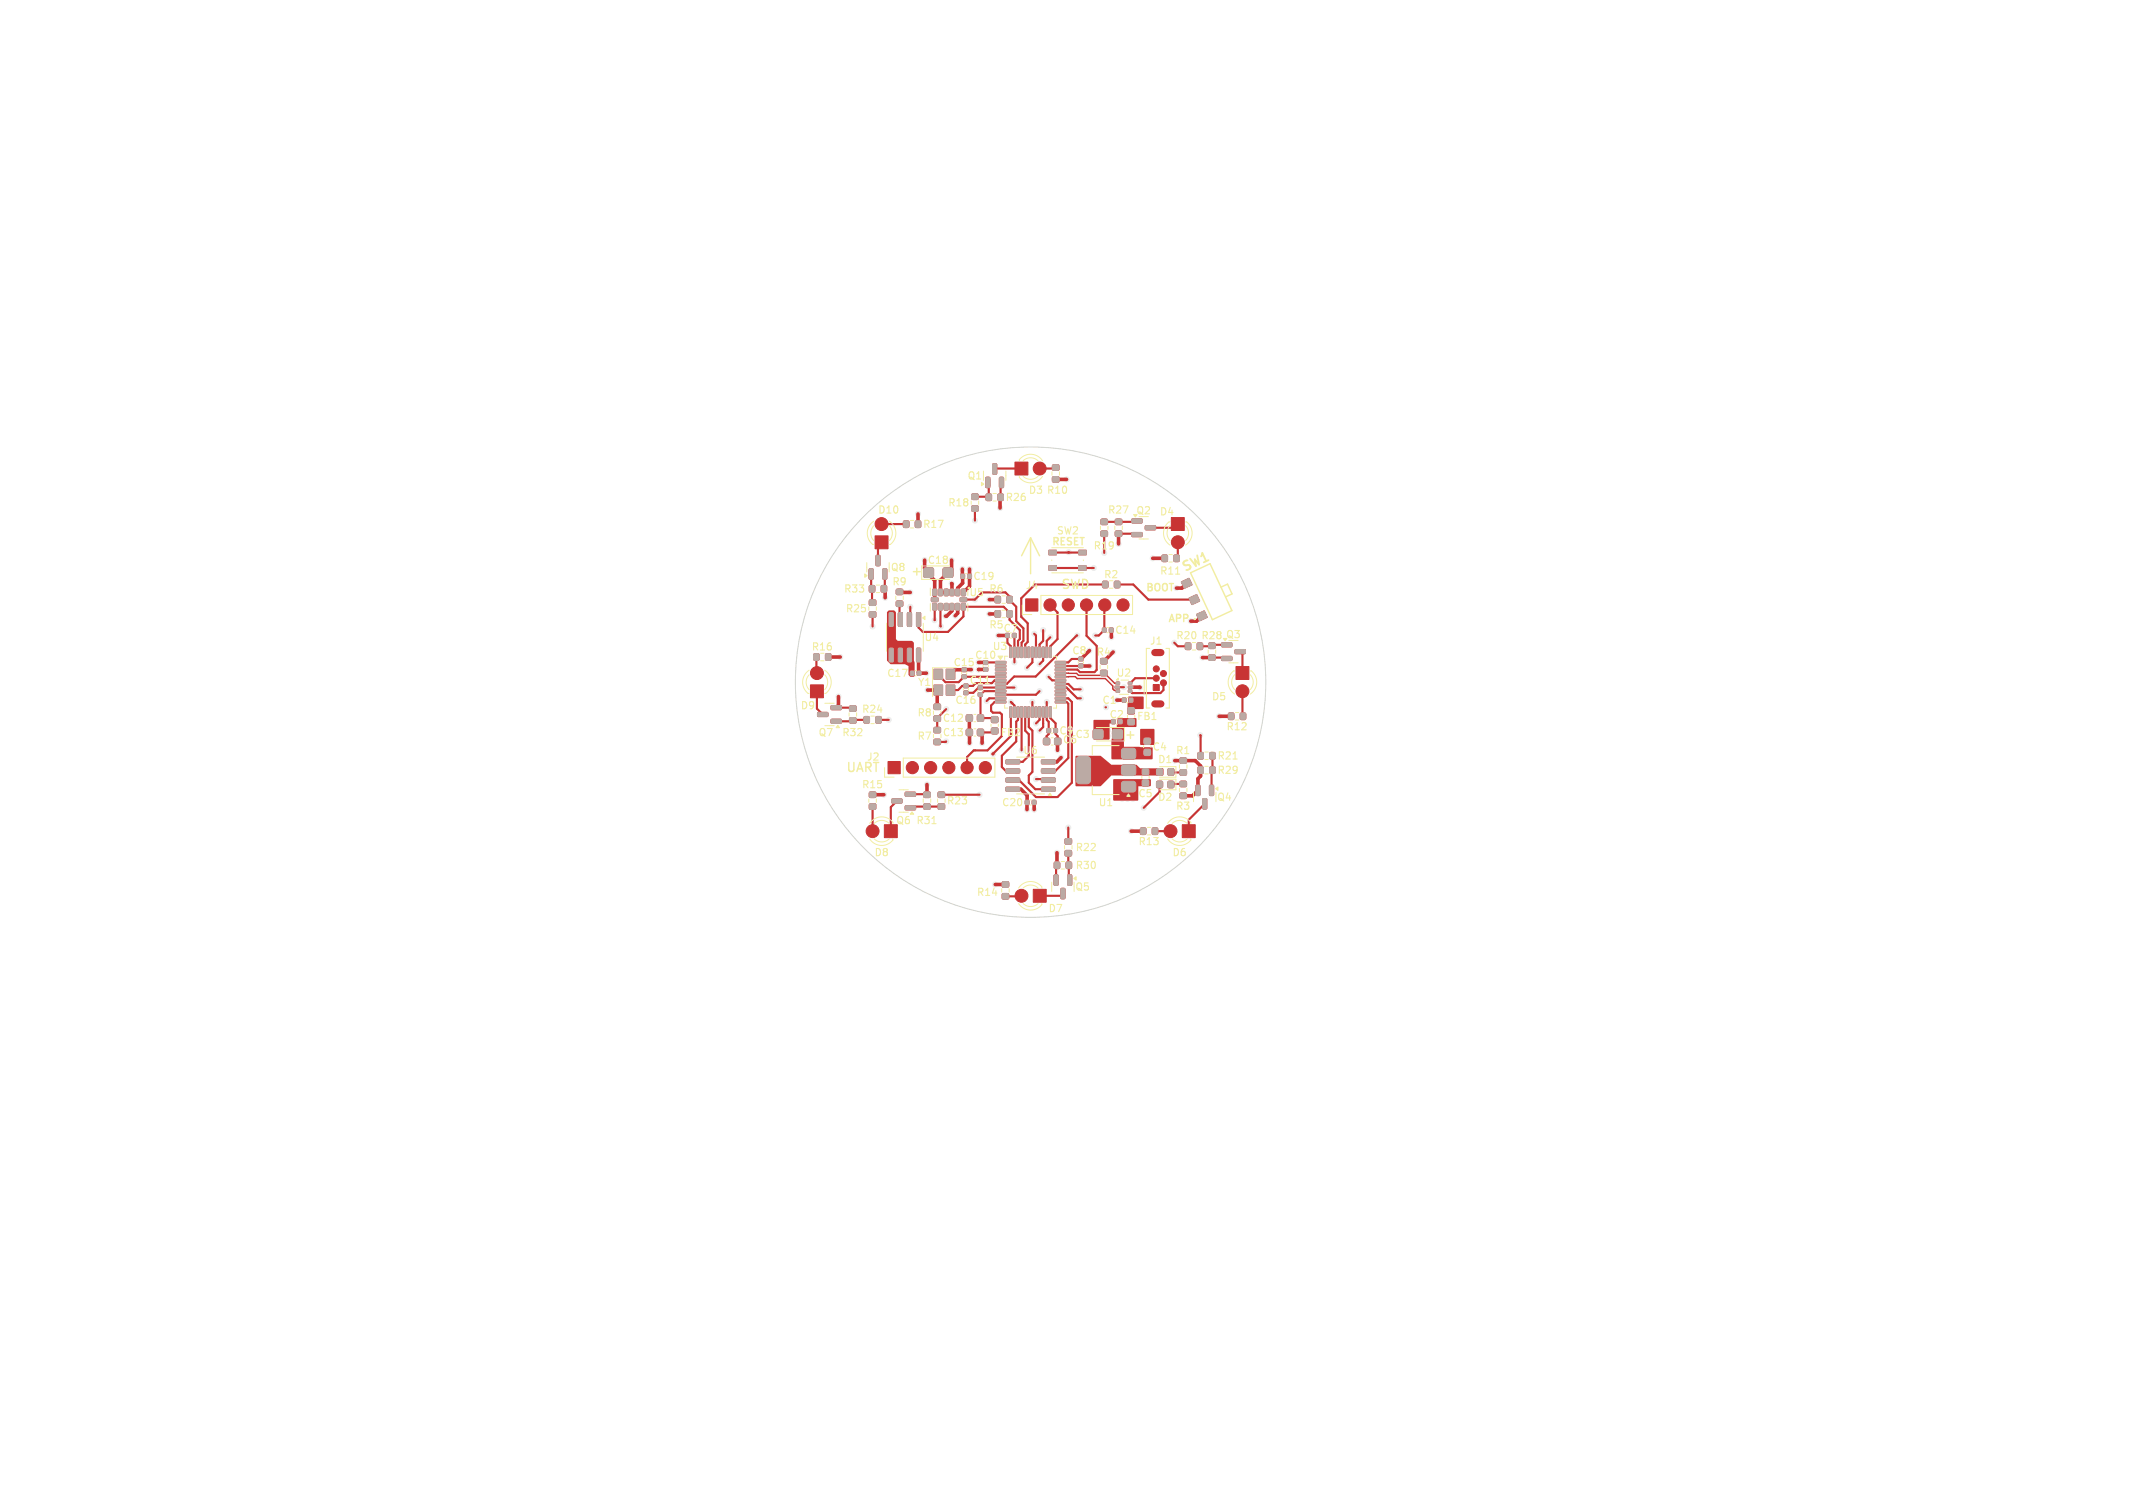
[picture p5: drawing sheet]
<svg xmlns="http://www.w3.org/2000/svg" width="297mm" height="210mm" viewBox="0 0 297 210" stroke-linecap="round" stroke-linejoin="round" font-family="sans-serif">
<defs><g id="words">
<text font-size="1.8" fill="#f2eda1" x="164.9" y="80" transform="rotate(-25 164.9 80)">SW1</text>
<g font-size="1.7" fill="#f2eda1">
<text x="126.8" y="80.3">+</text>
<text x="147.7" y="82.1">SWD</text>
<text x="117.7" y="107.6">UART</text>
<text x="156.5" y="103">+</text>
</g>
<g font-size="1.4" fill="#f2eda1">
<text x="122.2" y="71.7">D10</text>
<text x="131.9" y="70.7">R18</text>
<text x="134.6" y="67">Q1</text>
<text x="139.9" y="70">R26</text>
<text x="143.1" y="69">D3 R10</text>
<text x="154.2" y="71.7">R27</text>
<text x="158.1" y="71.8">Q2</text>
<text x="161.4" y="72">D4</text>
<text x="128.4" y="73.7">R17</text>
<text x="146.4" y="76">RESET</text>
<text x="147.1" y="74.6">SW2</text>
<text x="152.2" y="76.7">R19</text>
<text x="117.4" y="82.7">R33</text>
<text x="123.9" y="79.7">Q8</text>
<text x="124.1" y="81.7">R9</text>
<text x="129.1" y="78.7">C18</text>
<text x="134.9" y="83.2">U5</text>
<text x="135.4" y="81">C19</text>
<text x="137.6" y="82.7">R6</text>
<text x="142.7" y="82.2">J4</text>
<text x="153.6" y="80.7">R2</text>
<text x="159.5" y="82.4">BOOT</text>
<text x="161.4" y="80.2">R11</text>
<text x="117.7" y="85.5">R25</text>
<text x="128.6" y="89.5">U4</text>
<text x="137.6" y="87.7">R5</text>
<text x="139.6" y="88.2">C7</text>
<text x="155.2" y="88.5">C14</text>
<text x="160" y="90">J1</text>
<text x="162.6" y="86.7">APP</text>
<text x="163.7" y="89.2">R20 R28 Q3</text>
<text x="112.9" y="90.8">R16</text>
<text x="123.4" y="94.5">C17</text>
<text x="127.7" y="95.7">Y1</text>
<text x="132.7" y="93">C15</text>
<text x="134.9" y="95.5">C11</text>
<text x="135.7" y="92">C10</text>
<text x="138.1" y="90.7">U3</text>
<text x="149.2" y="91.3">C8</text>
<text x="152.6" y="91.5">R4</text>
<text x="155.4" y="94.4">U2</text>
<text x="111.4" y="99">D9</text>
<text x="119.9" y="99.5">R24</text>
<text x="127.6" y="100">R8</text>
<text x="131.2" y="100.7">C12</text>
<text x="132.9" y="98.2">C16</text>
<text x="153.4" y="98.2">C1</text>
<text x="154.4" y="100.2">C2</text>
<text x="158.2" y="100.5">FB1</text>
<text x="168.6" y="97.7">D5</text>
<text x="170.7" y="101.9">R12</text>
<text x="113.9" y="102.7">Q7</text>
<text x="117.2" y="102.7">R32</text>
<text x="120.6" y="106.1">J2</text>
<text x="127.6" y="103.2">R7</text>
<text x="131.2" y="102.7">C13</text>
<text x="139.2" y="102.7">FB2</text>
<text x="142.4" y="105.2">U6</text>
<text x="147.4" y="102.5">C9</text>
<text x="147.9" y="103.7">C6</text>
<text x="149.6" y="103">C3</text>
<text x="160.4" y="104.7">C4</text>
<text x="161.1" y="106.5">D1</text>
<text x="163.6" y="105.2">R1</text>
<text x="169.4" y="108">R29</text>
<text x="169.4" y="106">R21</text>
<text x="119.9" y="110">R15</text>
<text x="131.7" y="112.2">R23</text>
<text x="139.4" y="112.5">C20</text>
<text x="152.9" y="112.5">U1</text>
<text x="158.4" y="111.2">C5</text>
<text x="161.1" y="111.7">D2</text>
<text x="163.6" y="113">R3</text>
<text x="169.4" y="111.7">Q4</text>
<text x="121.7" y="119.4">D8</text>
<text x="124.7" y="115">Q6 R31</text>
<text x="149.7" y="118.7">R22</text>
<text x="158.4" y="117.9">R13</text>
<text x="163.2" y="119.4">D6</text>
<text x="135.9" y="125">R14</text>
<text x="149.6" y="124.2">Q5</text>
<text x="149.7" y="121.2">R30</text>
<text x="145.9" y="127.2">D7</text>
</g>
</g></defs>
<g fill="#c83434" stroke="#c83434" stroke-width=".14">
<path d="M172.7 99.3h.7v.9h-.7z"/>
<path d="M171.1 99.3h.7v.9h-.7z"/>
<path d="M153.5 87.5h.5v.5h-.5z"/>
<path d="M154.5 87.5h.5v.5h-.5z"/>
<path d="M120.3 99.8h.7v.9h-.7z"/>
<path d="M122 99.8h.7v.9h-.7z"/>
<path d="M155.7 100.2h.5v.6h-.5z"/>
<path d="M154.8 100.2h.5v.6h-.5z"/>
<path d="M153.3 91.7h.8v.7h-.8z"/>
<path d="M153.3 93.4h.8v.7h-.8z"/>
<path d="M123.6 106.1h1.8v1.7h-1.8z"/>
<path d="M126.1 112.2h1.3l.1 .5-.1 .1h-1.3l-.1-.1z"/>
<path d="M126.1 110.3h1.3l.1 .5-.1 .1h-1.3l-.1-.1z"/>
<path d="M124.2 111.3h1.3l.1 .5h-.1h-1.3v-.1z"/>
<path d="M148.3 118.5h.9v.7h-.9z"/>
<path d="M148.3 116.8h.9v.7h-.9z"/>
<path d="M118.3 100h.9v.7h-.9z"/>
<path d="M118.3 98.3h.9v.7h-.9z"/>
<path d="M121.1 81.6h.7v.8h-.7z"/>
<path d="M122.7 81.6h.7v.8h-.7z"/>
<path d="M134.2 95.3h.6v.5h-.6z"/>
<path d="M134.2 96.2h.6v.5h-.6z"/>
<path d="M121.1 83.6h.8v.7h-.8z"/>
<path d="M121.1 85.2h.8v.7h-.8z"/>
<path d="M150.2 91.5h.6v.5h-.6z"/>
<path d="M150.2 92.5h.6v.5h-.6z"/>
<path d="M159.3 104.4h.9v.8h-.9z"/>
<path d="M159.3 102.8h.9v.8h-.9z"/>
<path d="M130.7 112h.8v.7h-.8z"/>
<path d="M130.7 110.3h.8v.7h-.8z"/>
<path d="M135.3 68.8h.9v.7h-.9z"/>
<path d="M135.3 70.5h.9v.7h-.9z"/>
<path d="M145 109.6h1.9v.5l-.1 .1h-1.7l-.1-.1z"/>
<path d="M145 108.4l1.9-.1v.5l-.1 .1h-1.7l-.1-.1z"/>
<path d="M145 107.1h1.9v.5l-.1 .1h-1.7l-.1-.2z"/>
<path d="M145 105.8h1.9v.5l-.1 .1h-1.7l-.1-.2z"/>
<path d="M140.1 105.8h1.8l.1 .5-.1 .1h-1.8v-.2z"/>
<path d="M140.1 107.1h1.8l.1 .5-.1 .1h-1.8v-.2z"/>
<path d="M140.1 108.4l1.8-.1 .1 .5-.1 .1h-1.8v-.1z"/>
<path d="M140.1 109.6h1.8l.1 .5-.1 .1h-1.8v-.1z"/>
<path d="M136.2 96.5h.6v.5h-.6z"/>
<path d="M136.2 95.5h.6v.5h-.6z"/>
<path d="M155 101.6h.2h1l.1 .2-.1 1.1h-.2h-1l-.1-.2z"/>
<path d="M152.3 101.6h.2h1l.1 .2-.1 1.1h-.2h-1l-.1-.2z"/>
<path d="M136.1 99.6h.8v.8h-.8z"/>
<path d="M134.6 99.6h.8v.8h-.8z"/>
<path d="M156.3 108.9l.2-.1 1.5 .1 .2 .3-.1 .9-.3 .2-1.5-.1-.1-.3v-.8z"/>
<path d="M156.3 106.6l.2-.1 1.5 .1 .2 .3-.1 .9-.3 .2-1.5-.1-.1-.3v-.8z"/>
<path d="M150 105.5l.2-.1h1.1h.3l.2 .2 .1 3.1-.3 .4h-1.4l-.3-.2v-3.1z"/>
<path d="M156.3 104.3l.2-.1 1.5 .1 .2 .3-.1 .9-.3 .2-1.5-.1-.1-.3v-.8z"/>
<path d="M168.3 89.6h.9v.7h-.9z"/>
<path d="M168.3 91.2h.9v.7h-.9z"/>
<path d="M146.9 102.8h.8v.9h-.8z"/>
<path d="M145.3 102.8h.8v.9h-.8z"/>
<path d="M155.3 72.3h.9v.7h-.9z"/>
<path d="M155.3 74h.9v.7h-.9z"/>
<path d="M148.5 120.1h.7v.8h-.7z"/>
<path d="M146.8 120.1h.7v.8h-.7z"/>
<path d="M138.6 85.1h.7v.8h-.7z"/>
<path d="M140.2 85.1h.7v.8h-.7z"/>
<path d="M141.3 64.3h1.8v1.8h-1.8z"/>
<path d="M139.6 124.5h.8v.7h-.8z"/>
<path d="M139.6 122.8h.8v.7h-.8z"/>
<path d="M168.5 106.8h.7v.9h-.7z"/>
<path d="M166.8 106.8h.7v.9h-.7z"/>
<path d="M160.5 115.3h.7v.9h-.7z"/>
<path d="M158.8 115.3h.7v.9h-.7z"/>
<path d="M166.7 89.6h.7v.8h-.7z"/>
<path d="M165.1 89.6h.7v.8h-.7z"/>
<path d="M134.8 80h.4v.5h-.4z"/>
<path d="M133.8 80h.5v.5h-.5z"/>
<path d="M137.3 68.8h.7v.9h-.7z"/>
<path d="M139 68.8h.7v.9h-.7z"/>
<path d="M123.1 114.8h1.8v1.9h-1.8z"/>
<path d="M157.6 72.3h1.4v.5l-.1 .1-1.2-.1-.1-.1z"/>
<path d="M157.6 74.2h1.4v.5h-.1h-1.2l-.1-.1z"/>
<path d="M159.5 73.2h1.3l.1 .5-.1 .1h-1.3v-.1z"/>
<path d="M157.2 97.2h.5v.6h-.5z"/>
<path d="M156.3 97.2h.5v.6h-.5z"/>
<path d="M142.8 83.4h1.7v1.7h-1.7z"/>
<path d="M164.3 108.8h.9v.7h-.9z"/>
<path d="M164.3 110.5h.9v.7h-.9z"/>
<path d="M112.8 95.4h1.9v1.8h-1.9z"/>
<path d="M121.8 74.6h1.8v1.8h-1.8z"/>
<path d="M115.7 100.2h1.4l.1 .5-.2 .1-1.2-.1-.1-.1z"/>
<path d="M115.7 98.3h1.4l.1 .5h-.2h-1.2l-.1-.1z"/>
<path d="M113.9 99.2h1.3l.1 .5-.2 .1h-1.2l-.1-.1z"/>
<path d="M162.7 107.1h.7v.8h-.7z"/>
<path d="M161.1 107.1h.7v.8h-.7z"/>
<path d="M153.3 72.3h.9v.7h-.9z"/>
<path d="M153.3 74h.9v.7h-.9z"/>
<path d="M138.6 83.1h.7v.8h-.7z"/>
<path d="M140.2 83.1h.7v.8h-.7z"/>
<path d="M121.1 112h.8v.7h-.8z"/>
<path d="M121.1 110.3h.8v.7h-.8z"/>
<path d="M128.7 112h.8v.7h-.8z"/>
<path d="M128.7 110.3h.8v.7h-.8z"/>
<path d="M137 92h.5v.5h-.5z"/>
<path d="M137 93h.5v.5h-.5z"/>
<path d="M127.7 93.5h.5v.5h-.5z"/>
<path d="M126.8 93.5h.5v.5h-.5z"/>
<path d="M142.8 111.5h.5v.5h-.5z"/>
<path d="M143.7 111.5h.5v.5h-.5z"/>
<path d="M128.7 79.1h.1h1.1l.1 .2-.1 1.1h-.1h-1.1l-.1-.2z"/>
<path d="M131.4 79.1h.1h1.1l.1 .2-.1 1.1h-.1h-1.1l-.1-.2z"/>
<path d="M172.1 92.8h1.8v1.8h-1.8z"/>
<path d="M138.1 99.8h.8v.8h-.8z"/>
<path d="M138.1 101.4h.8v.8h-.8z"/>
<path d="M136.1 101.6h.8v.8h-.8z"/>
<path d="M134.6 101.6h.8v.8h-.8z"/>
<path d="M148.7 121.9l.4-.1 .1 .1v1.3v.1l-.5-.1z"/>
<path d="M146.8 121.9l.4-.1 .1 .1v1.3v.1l-.5-.1z"/>
<path d="M147.7 123.7h.5l.1 .1v1.2l-.1 .2-.5-.1z"/>
<path d="M155.2 81h.7v.8h-.7z"/>
<path d="M153.6 81h.6v.8h-.6z"/>
<path d="M130.1 99.7h.8v.7h-.8z"/>
<path d="M130.1 98.1h.8v.7h-.8z"/>
<path d="M157.1 98.6h.8v.7h-.8z"/>
<path d="M157.1 100.2h.8v.7h-.8z"/>
<path d="M164.6 114.8h1.8v1.9h-1.8z"/>
<path d="M155.4 95h.5v.3h-.5z"/>
<path d="M155.3 95.6h.6v.2h-.6z"/>
<path d="M155.4 96.1h.5v.3h-.5z"/>
<path d="M157.1 96.1h.5v.3h-.5z"/>
<path d="M157.1 95.6h.6v.2h-.6z"/>
<path d="M157.1 95h.5v.3h-.5z"/>
<path d="M146 76.6h1.1v.7h-1.1z"/>
<path d="M150.2 76.6h1v.7h-1z"/>
<path d="M146 78.8h1.1v.6h-1.1z"/>
<path d="M150.2 78.8h1v.6h-1z"/>
<path d="M146.7 101.5h.5v.5h-.5z"/>
<path d="M145.8 101.5h.5v.5h-.5z"/>
<path d="M138.6 92.1h1.4l.1 .2-.1 .1h-1.3z"/>
<path d="M138.6 92.6h1.4l.1 .2-.1 .1h-1.3z"/>
<path d="M138.6 93.1h1.4l.1 .2-.1 .1h-1.3z"/>
<path d="M138.6 93.6h1.4l.1 .2-.1 .1h-1.3z"/>
<path d="M138.6 94.1h1.4l.1 .2-.1 .1h-1.3z"/>
<path d="M138.6 94.6h1.4l.1 .2-.1 .1h-1.3z"/>
<path d="M138.6 95.1h1.4l.1 .2-.1 .1h-1.3z"/>
<path d="M138.6 95.6h1.4l.1 .2-.1 .1h-1.3z"/>
<path d="M138.6 96.1h1.4l.1 .2-.1 .1h-1.3z"/>
<path d="M138.6 96.6h1.4l.1 .2-.1 .1h-1.3z"/>
<path d="M138.6 97.1h1.4l.1 .2-.1 .1h-1.3z"/>
<path d="M138.6 97.6h1.4l.1 .2-.1 .1h-1.3z"/>
<path d="M140.6 98.4l.3 .1v1.3l-.1 .1-.2-.1z"/>
<path d="M141.1 98.4l.3 .1v1.3l-.1 .1-.2-.1z"/>
<path d="M141.6 98.4l.3 .1v1.3l-.1 .1-.2-.1z"/>
<path d="M142.1 98.4l.3 .1v1.3l-.1 .1-.2-.1z"/>
<path d="M142.6 98.4l.3 .1v1.3l-.1 .1-.2-.1z"/>
<path d="M143.1 98.4l.3 .1v1.3l-.1 .1-.2-.1z"/>
<path d="M143.6 98.4l.3 .1v1.3l-.1 .1-.2-.1z"/>
<path d="M144.1 98.4l.3 .1v1.3l-.1 .1-.2-.1z"/>
<path d="M144.6 98.4l.3 .1v1.3l-.1 .1-.2-.1z"/>
<path d="M145.1 98.4l.3 .1v1.3l-.1 .1-.2-.1z"/>
<path d="M145.6 98.4l.3 .1v1.3l-.1 .1-.2-.1z"/>
<path d="M146.1 98.4l.3 .1v1.3l-.1 .1-.2-.1z"/>
<path d="M146.9 97.6h1.4l.1 .2-.1 .1h-1.3z"/>
<path d="M146.9 97.1h1.4l.1 .2-.1 .1h-1.3z"/>
<path d="M146.9 96.6h1.4l.1 .2-.1 .1h-1.3z"/>
<path d="M146.9 96.1h1.4l.1 .2-.1 .1h-1.3z"/>
<path d="M146.9 95.6h1.4l.1 .2-.1 .1h-1.3z"/>
<path d="M146.9 95.1h1.4l.1 .2-.1 .1h-1.3z"/>
<path d="M146.9 94.6h1.4l.1 .2-.1 .1h-1.3z"/>
<path d="M146.9 94.1h1.4l.1 .2-.1 .1h-1.3z"/>
<path d="M146.9 93.6h1.4l.1 .2-.1 .1h-1.3z"/>
<path d="M146.9 93.1h1.4l.1 .2-.1 .1h-1.3z"/>
<path d="M146.9 92.6h1.4l.1 .2-.1 .1h-1.3z"/>
<path d="M146.9 92.1h1.4l.1 .2-.1 .1h-1.3z"/>
<path d="M146.1 90.1l.3 .1v1.3l-.1 .1-.2-.1z"/>
<path d="M145.6 90.1l.3 .1v1.3l-.1 .1-.2-.1z"/>
<path d="M145.1 90.1l.3 .1v1.3l-.1 .1-.2-.1z"/>
<path d="M144.6 90.1l.3 .1v1.3l-.1 .1-.2-.1z"/>
<path d="M144.1 90.1l.3 .1v1.3l-.1 .1-.2-.1z"/>
<path d="M143.6 90.1l.3 .1v1.3l-.1 .1-.2-.1z"/>
<path d="M143.1 90.1l.3 .1v1.3l-.1 .1-.2-.1z"/>
<path d="M142.6 90.1l.3 .1v1.3l-.1 .1-.2-.1z"/>
<path d="M142.1 90.1l.3 .1v1.3l-.1 .1-.2-.1z"/>
<path d="M141.6 90.1l.3 .1v1.3l-.1 .1-.2-.1z"/>
<path d="M141.1 90.1l.3 .1v1.3l-.1 .1-.2-.1z"/>
<path d="M140.6 90.1l.3 .1v1.3l-.1 .1-.2-.1z"/>
<path d="M160.6 95.3h.8v.9h-.8z"/>
<path d="M168.5 104.8h.7v.9h-.7z"/>
<path d="M166.8 104.8h.7v.9h-.7z"/>
<path d="M168.4 109.4l.5-.1 .1 .1v1.3l-.1 .1-.5-.1z"/>
<path d="M166.5 109.4l.4-.1 .2 .1v1.3l-.1 .1-.5-.1z"/>
<path d="M167.5 111.2h.4l.1 .1v1.2v.2l-.5-.1z"/>
<path d="M127.6 85.3h.5l.1 .1v1.7l-.1 .1h-.5z"/>
<path d="M126.4 85.3h.4l.1 .1v1.7l-.1 .1h-.5z"/>
<path d="M125.1 85.3h.4l.2 .1v1.7l-.1 .1h-.5z"/>
<path d="M123.8 85.3h.4l.2 .1v1.7l-.1 .1h-.5z"/>
<path d="M123.8 90.3h.4h.2v1.8l-.1 .1-.5-.1z"/>
<path d="M125.1 90.3h.4h.2v1.8l-.1 .1-.5-.1z"/>
<path d="M126.4 90.3h.4h.1v1.8l-.1 .1-.5-.1z"/>
<path d="M127.6 90.3h.5h.1v1.8l-.1 .1-.5-.1z"/>
<path d="M134 94h.5v.5h-.5z"/>
<path d="M134 93h.5v.5h-.5z"/>
<path d="M125.8 72.6h.7v.8h-.7z"/>
<path d="M127.5 72.6h.7v.8h-.7z"/>
<path d="M163.1 72.1h1.8v1.8h-1.8z"/>
<path d="M130.1 103h.8v.7h-.8z"/>
<path d="M130.1 101.3h.8v.7h-.8z"/>
<path d="M170.1 89.5h1.4v.5l-.1 .1h-1.2l-.1-.1z"/>
<path d="M170.1 91.4h1.4v.5l-.1 .1h-1.2l-.1-.2z"/>
<path d="M172 90.5h1.3l.1 .5-.1 .1-1.3-.1v-.1z"/>
<path d="M166.6 85.6l1.1-.5 .4 .9-1.1 .5z"/>
<path d="M165.5 83.3l1.1-.5 .5 .9-1.1 .5z"/>
<path d="M164.5 81l1.1-.5 .4 .9-1.1 .5z"/>
<path d="M163.5 77.3h.7v.9h-.7z"/>
<path d="M161.8 77.3h.7v.9h-.7z"/>
<path d="M146.6 64.8h.8v.7h-.8z"/>
<path d="M146.6 66.4h.8v.7h-.8z"/>
<path d="M113.3 91.1h.7v.8h-.7z"/>
<path d="M115 91.1h.7v.8h-.7z"/>
<path d="M143.9 123.8h1.8v1.8h-1.8z"/>
<path d="M140 88.2h.5v.6h-.5z"/>
<path d="M141 88.2h.5v.6h-.5z"/>
<path d="M137.3 66.5l.4-.1 .1 .1 .1 1.3-.1 .1-.5-.1z"/>
<path d="M139.2 66.5l.4-.1 .1 .1 .1 1.3-.1 .1-.5-.1z"/>
<path d="M138.2 64.6h.4l.2 .1v1.2l-.1 .1h-.5z"/>
<path d="M159.1 107.1h.8v.8h-.8z"/>
<path d="M159.1 108.6h.8v.8h-.8z"/>
<path d="M130.1 93.2h1.1v1.4h-1.1z"/>
<path d="M130.1 95.4h1.1v1.4h-1.1z"/>
<path d="M131.8 95.4h1.1v1.4h-1.1z"/>
<path d="M131.8 93.2h1.1v1.4h-1.1z"/>
<path d="M133.9 82.1l.4-.1 .1 .1 .1 .7-.1 .2-.5-.1z"/>
<path d="M133.1 82.1l.4-.1 .1 .1v.7v.2l-.5-.1z"/>
<path d="M132.3 82.1l.4-.1 .1 .1v.7v.2l-.5-.1z"/>
<path d="M131.5 82.1l.4-.1 .1 .1 .1 .7-.1 .2-.5-.1z"/>
<path d="M130.7 82.1l.4-.1 .1 .1v.7v.2l-.5-.1z"/>
<path d="M129.9 82.1l.4-.1 .1 .1 .1 .7-.1 .2-.5-.1z"/>
<path d="M129.7 83.2h.8l.1 .5-.1 .1h-.7l-.1-.1z"/>
<path d="M129.9 84.1l.4-.1 .1 .1 .1 .7-.1 .2-.5-.1z"/>
<path d="M130.7 84.1l.4-.1 .1 .1v.7v.2l-.5-.1z"/>
<path d="M131.5 84.1l.4-.1 .1 .1 .1 .7-.1 .2-.5-.1z"/>
<path d="M132.3 84.1l.4-.1 .1 .1v.7v.2l-.5-.1z"/>
<path d="M133.1 84.1l.4-.1 .1 .1v.7v.2l-.5-.1z"/>
<path d="M133.9 84.1l.4-.1 .1 .1 .1 .7-.1 .2-.5-.1z"/>
<path d="M133.7 83.2h.8l.1 .5-.1 .1h-.7l-.1-.1z"/>
<path d="M162.7 108.8h.7v.9h-.7z"/>
<path d="M161.1 108.8h.7v.9h-.7z"/>
<path d="M121 79.2h.5l.1 .1v1.2l-.1 .2-.5-.1z"/>
<path d="M122.9 79.2h.5l.1 .1v1.2l-.1 .2-.5-.1z"/>
<path d="M122 77.4l.4-.1 .1 .1v1.3v.1l-.5-.1z"/>
<path d="M124.8 82.1h.9v.7h-.9z"/>
<path d="M124.8 83.7h.9v.7h-.9z"/>
<path d="M164.3 107.2h.9v.7h-.9z"/>
<path d="M164.3 105.6h.9v.7h-.9z"/>
<circle cx="127" cy="106.9" r=".85"/>
<circle cx="129.6" cy="106.9" r=".85"/>
<circle cx="132.1" cy="106.9" r=".85"/>
<circle cx="134.7" cy="106.9" r=".85"/>
<circle cx="137.2" cy="106.9" r=".85"/>
<circle cx="144.8" cy="65.2" r=".9"/>
<circle cx="121.5" cy="115.7" r=".9"/>
<circle cx="146.2" cy="84.2" r=".85"/>
<circle cx="148.7" cy="84.2" r=".85"/>
<circle cx="151.3" cy="84.2" r=".85"/>
<circle cx="153.8" cy="84.2" r=".85"/>
<circle cx="156.4" cy="84.2" r=".85"/>
<circle cx="113.7" cy="93.7" r=".9"/>
<circle cx="122.7" cy="73" r=".9"/>
<circle cx="173" cy="96.3" r=".9"/>
<circle cx="163" cy="115.7" r=".9"/>
<circle cx="162" cy="95.1" r=".42"/>
<circle cx="161" cy="94.5" r=".42"/>
<circle cx="162" cy="93.8" r=".42"/>
<circle cx="161" cy="93.2" r=".42"/>
<circle cx="164" cy="75.5" r=".9"/>
<circle cx="142.2" cy="124.7" r=".9"/>
<circle cx="138.3" cy="105" r=".15"/>
</g>
<path d="M160.8 98h.8M160.8 90.9h.8" fill="none" stroke="#c83434" stroke-width="1"/>
<g fill="#ececec" stroke="#ececec" stroke-width=".14">
<circle cx="158.7" cy="97.5" r=".35"/>
<circle cx="158.7" cy="98.3" r=".35"/>
<circle cx="158.7" cy="95.8" r=".35"/>
<circle cx="159.3" cy="102" r=".35"/>
<circle cx="163.6" cy="105.9" r=".35"/>
<circle cx="147.2" cy="118.8" r=".35"/>
<circle cx="144" cy="112.8" r=".35"/>
<circle cx="126.2" cy="89.8" r=".35"/>
<circle cx="160.2" cy="102" r=".35"/>
<circle cx="123.2" cy="83.3" r=".35"/>
<circle cx="156.3" cy="111.2" r=".35"/>
<circle cx="156.5" cy="95.7" r=".35"/>
<circle cx="145.7" cy="97.8" r=".35"/>
<circle cx="157" cy="111.2" r=".35"/>
<circle cx="148.8" cy="76.9" r=".35"/>
<circle cx="155.5" cy="109.8" r=".35"/>
<circle cx="155.5" cy="97.5" r=".35"/>
<circle cx="155.7" cy="75.7" r=".35"/>
<circle cx="154.3" cy="102.5" r=".35"/>
<circle cx="135" cy="103.5" r=".35"/>
<circle cx="125.5" cy="89.8" r=".35"/>
<circle cx="136.2" cy="93.3" r=".35"/>
<circle cx="155.5" cy="109" r=".35"/>
<circle cx="124.7" cy="89.8" r=".35"/>
<circle cx="155.5" cy="110.5" r=".35"/>
<circle cx="129.2" cy="96.1" r=".35"/>
<circle cx="139.2" cy="70.7" r=".35"/>
<circle cx="154.7" cy="88.7" r=".35"/>
<circle cx="147.7" cy="105.5" r=".35"/>
<circle cx="124" cy="89.8" r=".35"/>
<circle cx="135.2" cy="93.3" r=".35"/>
<circle cx="134" cy="79.3" r=".35"/>
<circle cx="132.5" cy="78" r=".35"/>
<circle cx="131.6" cy="85.8" r=".35"/>
<circle cx="116.8" cy="97" r=".35"/>
<circle cx="129.1" cy="109.2" r=".35"/>
<circle cx="167.4" cy="91.6" r=".35"/>
<circle cx="141.2" cy="95.8" r=".35"/>
<circle cx="154.3" cy="101.8" r=".35"/>
<circle cx="141.2" cy="92.3" r=".35"/>
<circle cx="157.7" cy="111.2" r=".35"/>
<circle cx="151.7" cy="92.8" r=".35"/>
<circle cx="165.8" cy="86.5" r=".35"/>
<circle cx="147.2" cy="104.5" r=".35"/>
<circle cx="129" cy="93.8" r=".35"/>
<circle cx="154" cy="98.5" r=".35"/>
<circle cx="137.8" cy="83.5" r=".35"/>
<circle cx="123.1" cy="110.7" r=".35"/>
<circle cx="151.7" cy="90.6" r=".35"/>
<circle cx="139" cy="88.5" r=".35"/>
<circle cx="148.5" cy="66.8" r=".35"/>
<circle cx="155" cy="90.8" r=".35"/>
<circle cx="135" cy="79.3" r=".35"/>
<circle cx="152.5" cy="108.8" r=".35"/>
<circle cx="136.8" cy="103.5" r=".35"/>
<circle cx="152.5" cy="105.8" r=".35"/>
<circle cx="138.6" cy="123.2" r=".35"/>
<circle cx="137.8" cy="85.5" r=".35"/>
<circle cx="136.2" cy="92.3" r=".35"/>
<circle cx="157.5" cy="115.8" r=".35"/>
<circle cx="163.8" cy="81.9" r=".35"/>
<circle cx="127.8" cy="71.6" r=".35"/>
<circle cx="132.5" cy="81.3" r=".35"/>
<circle cx="152.5" cy="108" r=".35"/>
<circle cx="160.5" cy="77.7" r=".35"/>
<circle cx="169.7" cy="99.8" r=".35"/>
<circle cx="133" cy="85.7" r=".35"/>
<circle cx="117" cy="91.5" r=".35"/>
<circle cx="152.5" cy="106.5" r=".35"/>
<circle cx="152.5" cy="107.2" r=".35"/>
<circle cx="143" cy="112.8" r=".35"/>
<circle cx="126.8" cy="82.5" r=".35"/>
<circle cx="128.8" cy="78" r=".35"/>
<circle cx="152.3" cy="79.1" r=".35"/>
<circle cx="152.5" cy="88.5" r=".35"/>
<circle cx="150" cy="88.5" r=".35"/>
<circle cx="159.3" cy="112.5" r=".35"/>
<circle cx="144.7" cy="96.3" r=".35"/>
<circle cx="138.3" cy="105" r=".35"/>
<circle cx="144.8" cy="92.5" r=".35"/>
<circle cx="126.8" cy="84.5" r=".35"/>
<circle cx="135.8" cy="83.5" r=".35"/>
<circle cx="131.8" cy="103.2" r=".35"/>
<circle cx="140.7" cy="97.8" r=".35"/>
<circle cx="131.7" cy="98.8" r=".35"/>
<circle cx="137.4" cy="97.6" r=".35"/>
<circle cx="146.2" cy="88.7" r=".35"/>
<circle cx="135.8" cy="72.5" r=".35"/>
<circle cx="148.7" cy="115.2" r=".35"/>
<circle cx="144.8" cy="101.8" r=".35"/>
<circle cx="153.7" cy="77" r=".35"/>
<circle cx="146" cy="94.3" r=".35"/>
<circle cx="144.2" cy="100.8" r=".35"/>
<circle cx="136.4" cy="110.7" r=".35"/>
<circle cx="150.5" cy="96" r=".35"/>
<circle cx="163.5" cy="89.5" r=".35"/>
<circle cx="143.7" cy="97.8" r=".35"/>
<circle cx="123.8" cy="100.2" r=".35"/>
<circle cx="150.5" cy="97.3" r=".35"/>
<circle cx="167.1" cy="102.4" r=".35"/>
<circle cx="143" cy="93" r=".35"/>
<circle cx="121.5" cy="87.3" r=".35"/>
<circle cx="144" cy="88.3" r=".35"/>
<circle cx="131" cy="87.3" r=".35"/>
<circle cx="142.2" cy="104.5" r=".35"/>
<circle cx="144.2" cy="108.5" r=".35"/>
<circle cx="130.1" cy="86.4" r=".35"/>
<circle cx="145.2" cy="87.7" r=".35"/>
</g>
<g fill="none" stroke="#c83434" stroke-width=".5">
<path d="M127.8 71.6v1.4M128.8 79.2l.5 .5M132.5 78v1.3l-1.6 1.5v1.7h.9M134 79.3v1M135 79.3v1M139.3 69.3h-.1v1.4M147 66.8h1.5M155.7 74.3v1.4M160.5 77.7h1.7M115.3 91.5h1.7M116.8 97v1.2l-.4 .3M123.1 82l.1 .2v1.1"/>
<path d="M125.2 82.4l.1 .1h1.5M127.9 91.2v2.5h.1h1M129.2 96.1h1.4M129.3 80l.9 .8v2.7M130.6 96.1l-.1 .2v2.1M130.6 96.1h.1M132.5 81.3v1.2M132.5 84.5v.6l-.7 .7h-.2M133 93.3l-.6 .6M133.3 84.5v.9l-.3 .3M134 80.5v.7l-.7 .7v.6M135 80.5v1.2l-.8 .8"/>
<path d="M137.2 93.2l-1 .1M137.8 83.5h1.1M137.8 85.5h1.1M139 88.5h1.3M150.5 92.7h1.3M151.7 90.6l-1.2 1.2M154.7 87.7l.1 .1M155 90.8l-1.3 1.4M155.5 97.5h1M157.8 95.7l.9 .1M165.2 81.2l-.6 .7h-.8M167.4 85.8l-.8 .7h-.8"/>
<path d="M167.4 91.6h1.3M169.7 99.8h1.7M121.5 110.7h1.6M129.1 109.2v1.5M135 100v3.5M136.5 102l.3 .2v1.3M141 109.9h1.2l.8 .9v2M144 111.8v1M147.2 118.8v1.7M147.3 103.2l-.1 1.3M147.8 105.5l-.6 .6h-1.2M156 101.9l-.4 .3"/>
<path d="M157.3 104.8l-.1 .2M157.5 115.8h1.7M163.6 105.9h2.8l.8 .8v1.4l-.4 .4v1.6l-.8 .7h-1.3M138.6 123.2h1.4"/>
</g>
<g fill="none" stroke="#c83434" stroke-width=".3">
<path d="M121.3 79.9v2l.1 .1v1.8l.1 .1M122.8 73h3.4M122.8 75.5l-.6 .5v2.1M123.2 79.9v2l-.1 .1M135.8 70.8v1.7M137.5 67.2l.2 .1v2l-.1-.1h-1.8M139.5 67.2l-.2 .1v2M142.2 65.3h-3.7M146.6 77h4.1M146.6 79.1h5.7M147 65.1l-.1 .2h-2.1M153.8 74.3v2.7"/>
<path d="M155.7 74.3h2.5l.1 .1M158.3 72.6l-.1 .1h-4.4M164 75.5v2.1l-.2 .1M164 73l-.5 .5h-3.3M113.7 91.5v2.2h.1M113.8 96.3v2.4l.8 .8M116.4 98.5h2.2l.2 .2M121.5 85.6v1.7M125.2 84.1v2.1l.2 .1M126.8 84.5v1.7l-.2 .1M127.9 86.3v1.1l.6 .6h3.5l2.2-2.2v-1.3h5.6l.8 .8v1l1.4 1.4v1.3l-.2 .3v1.5M130.2 84.5l-.1 1.9"/>
<path d="M130.6 93.9l1 1.1h1.9l.7-.8 5.1 .1M130.9 84.5l.1 2.8M131.8 98.8l-1.3 1.2v1.7M134.2 83.5h1.6M134.5 95.5h-.5l-.6 .6h-1l.1 .1M136.2 95.8l-.7 .7h-1M136.5 95.8h4.7M136.8 82.5h3.2l.6 .6v.5l.9 .9v2l1 1v1.8l-.3 .2v1.3M137.3 92.3h2M139.3 96.3h-2.3l-.5 .4v3.3M139.3 97.8h-.8l-.5 .5v.7l.2 .3h1l.3 .2v3l-2 2h-1.9l-.9 .9v1.5M139.3 94.7h-.8l-.4 .4h-2.2"/>
<path d="M139.3 97.3h-1.5l-.4 .3M140.3 88.5v1l.5 .5v.8M140.8 97.8l.4 .5v.9M140.8 99.2v3.3l-2.6 2.5M141.2 88.5v3.8M141.8 99.2v1l-.3 .3v2.7l-2 2v1.6l.6 .6h.9M142.2 99.2v5.3M142.8 99.2v2.6l.4 .4v3l-.8 .9h-1.4M143.2 99.2v2l.6 .6v5.7l-.6 .5v1l1 .9h1.8M143.8 90.8v1.5l-.8 .7M143.8 97.8v1.4M144 88.3l.2 .2v2.3"/>
<path d="M144.8 96.3l-.6 .5h-4.9M144.8 99.2v1l-.6 .6M145.2 87.7v1.6l-.4 .4v1.1M145.2 90.8v1.2l-.4 .5M145.2 99.2v2l-.4 .6M145.8 97.8v2.4l.2 .3v1.7l-.3 .3v.7M146 94.3l.5 .4h1.2M146.2 84.3l1 1v3.7l-1 1v.8M146.2 88.7l-.4 .6v1.5M146.2 99.2v.8l.8 .7v1.1M147.7 92.7h2.8M147.7 95.8h.8l1.5 1.5h.5"/>
<path d="M147.7 97.8h.8l.3 .2v7.6l-1.9 1.8h-.9M147.7 95.3h1.1l.7 .7h1M147.7 97.3h1.1l.4 .5v11.2l-2 2h-3l-2.3-2.4h-.9M148.8 96h.1M149.2 91.8l-.4 .5h-1.1M150 88.5l-5.8 5.7h-3l-1 1.1h-.9M150.5 92.7h.1M151.3 84.3v4.2l1.4 1.5v3.3l-.3 .3h-2l-.4-.3h-2.3M153.8 87.7h.1M153.8 87.7l-.8 .8h-.5M153.8 84.3v3.4M153.9 81.4h-9.8l-1.9 1.9v2.6l.9 .9v2.6l-.3 .3v1.1"/>
<path d="M155.6 81.4h2.2l2.1 2.1h6.4M155.6 95.7h.9M157.5 98.9v.1M161 94.4h-2.9l-.8 .8M162 95.1v1l-.4 .4h-4l-.3-.3M163.5 89.5l.5 .5h1.4M168.9 91.7l-.2-.1h2l.1 .1M170.8 89.8h-1.9l-.2 .2h-1.6M172.7 90.7l.3 .4v2.6M173 96.3v3.4l.1 .1M120.7 100.2h-1.9l-.2 .2h-2.2M121.5 112.3v3.5"/>
<path d="M122.3 100.2h1.5M124.8 111.5h.1l-.9 .9v3.4M126.8 110.6h2.2l.1 .1M131.1 110.7h5.3M131.1 112.3h-4.2l-.1 .2M131.8 103.2l-.1 .1h-1.2M136.5 100h1.8l.2 .2M136.5 100l.2 .2M136.7 101.8l-.2 .2h1.8l.2-.2M144.2 108.5h1.6l.2 .1M147.3 102.5v.7M148.8 115.2v2"/>
<path d="M148.8 118.8v3.6l.1 .2M157.2 107.2l.2 .3M157.7 109l-.5 .5M159.5 107.5h.1M160.8 115.8h2.2M161.5 109.2v1.1l-2.2 2.2M163 107.5l.1 .1h1.6M164.7 109.2h-1.6h-.1M167.1 102.4l.1 2.8M167.7 111.9l-2.2 2.3v1.6M168.8 105.2v2l-.1 .2v2.7M142.2 124.8h-2.2"/>
<path d="M147.2 120.5l-.2 .1v2M148 124.4l-.3 .4h-2.9"/>
</g>
<path d="M147.7 93.7l2.2 .1 .3 .3h3.9l1.1 1.1h.4M147.7 94.3l2-.1 .3 .3h3.9l1 1v.4l.3 .2h.4v.1" fill="none" stroke="#c83434" stroke-width=".2"/>
<g fill="#c83434">
<path d="M157.1 97h2.1v1.7l-1.2 .1-.1 .7h-.8l-.1-1.5 .1-.2z"/>
<path d="M123.5 85.2l.3-.2h.6l.3 .3 .1 3.7 .2 .3h1.9l.3 .2v2.5l.2 .3v1.8l-.2 .1h-.5l-.2-.2v-1.3l-.5-.2h-1.9l-.6-.5z"/>
<path d="M155 108.6l5.1-.1 .2 .1v.8l-.2 .1h-1.6l-.1 2h-3.3l-.1-.1z"/>
<path d="M152.3 100.3l2.8-.1 .1 .1v.4l-.7 .1-.1 2.2-2.1-.1z"/>
<path d="M155.6 100h2.5l.1 .1v1.1h-1.7v2.8l3.9 .1 .1 1.5-.1 .1-5.5 .1-.1-.1v-2.6l.1-.6-.1-1.1 .1-.2h.6z"/>
<path d="M149.8 105.3l3.4-.1 1.6 1.3h3.4l.5 .5h3.2l.1 .1v.8l-.1 .1h-7.1l-1.6 1.5h-3.3l-.1-.1z"/>
<path d="M158.8 101.6l1.9-.1v2.2h-1.9z"/>
</g>
<g fill="#bbaaa4" stroke="#bbaaa4" stroke-width=".14">
<path d="M172.7 99.3h.7v.9h-.7z"/>
<path d="M171.1 99.3h.7v.9h-.7z"/>
<path d="M153.5 87.5h.5v.5h-.5z"/>
<path d="M154.5 87.5h.5v.5h-.5z"/>
<path d="M120.3 99.8h.7v.9h-.7z"/>
<path d="M122 99.8h.7v.9h-.7z"/>
<path d="M155.7 100.2h.5v.6h-.5z"/>
<path d="M154.8 100.2h.5v.6h-.5z"/>
<path d="M153.3 91.7h.8v.7h-.8z"/>
<path d="M153.3 93.4h.8v.7h-.8z"/>
<path d="M126.1 112.2h1.3l.1 .5-.1 .1h-1.3l-.1-.1z"/>
<path d="M126.1 110.3h1.3l.1 .5-.1 .1h-1.3l-.1-.1z"/>
<path d="M124.2 111.3h1.3l.1 .5h-.1h-1.3v-.1z"/>
<path d="M148.3 118.5h.9v.7h-.9z"/>
<path d="M148.3 116.8h.9v.7h-.9z"/>
<path d="M118.3 100h.9v.7h-.9z"/>
<path d="M118.3 98.3h.9v.7h-.9z"/>
<path d="M121.1 81.6h.7v.8h-.7z"/>
<path d="M122.7 81.6h.7v.8h-.7z"/>
<path d="M134.2 95.3h.6v.5h-.6z"/>
<path d="M134.2 96.2h.6v.5h-.6z"/>
<path d="M121.1 83.6h.8v.7h-.8z"/>
<path d="M121.1 85.2h.8v.7h-.8z"/>
<path d="M150.2 91.5h.6v.5h-.6z"/>
<path d="M150.2 92.5h.6v.5h-.6z"/>
<path d="M159.3 104.4h.9v.8h-.9z"/>
<path d="M159.3 102.8h.9v.8h-.9z"/>
<path d="M130.7 112h.8v.7h-.8z"/>
<path d="M130.7 110.3h.8v.7h-.8z"/>
<path d="M135.3 68.8h.9v.7h-.9z"/>
<path d="M135.3 70.5h.9v.7h-.9z"/>
<path d="M145 109.6h1.9v.5l-.1 .1h-1.7l-.1-.1z"/>
<path d="M145 108.4l1.9-.1v.5l-.1 .1h-1.7l-.1-.1z"/>
<path d="M145 107.1h1.9v.5l-.1 .1h-1.7l-.1-.2z"/>
<path d="M145 105.8h1.9v.5l-.1 .1h-1.7l-.1-.2z"/>
<path d="M140.1 105.8h1.8l.1 .5-.1 .1h-1.8v-.2z"/>
<path d="M140.1 107.1h1.8l.1 .5-.1 .1h-1.8v-.2z"/>
<path d="M140.1 108.4l1.8-.1 .1 .5-.1 .1h-1.8v-.1z"/>
<path d="M140.1 109.6h1.8l.1 .5-.1 .1h-1.8v-.1z"/>
<path d="M136.2 96.5h.6v.5h-.6z"/>
<path d="M136.2 95.5h.6v.5h-.6z"/>
<path d="M155 101.6h.2h1l.1 .2-.1 1.1h-.2h-1l-.1-.2z"/>
<path d="M152.3 101.6h.2h1l.1 .2-.1 1.1h-.2h-1l-.1-.2z"/>
<path d="M136.1 99.6h.8v.8h-.8z"/>
<path d="M134.6 99.6h.8v.8h-.8z"/>
<path d="M156.3 108.9l.2-.1 1.5 .1 .2 .3-.1 .9-.3 .2-1.5-.1-.1-.3v-.8z"/>
<path d="M156.3 106.6l.2-.1 1.5 .1 .2 .3-.1 .9-.3 .2-1.5-.1-.1-.3v-.8z"/>
<path d="M150 105.5l.2-.1h1.1h.3l.2 .2 .1 3.1-.3 .4h-1.4l-.3-.2v-3.1z"/>
<path d="M156.3 104.3l.2-.1 1.5 .1 .2 .3-.1 .9-.3 .2-1.5-.1-.1-.3v-.8z"/>
<path d="M168.3 89.6h.9v.7h-.9z"/>
<path d="M168.3 91.2h.9v.7h-.9z"/>
<path d="M146.9 102.8h.8v.9h-.8z"/>
<path d="M145.3 102.8h.8v.9h-.8z"/>
<path d="M155.3 72.3h.9v.7h-.9z"/>
<path d="M155.3 74h.9v.7h-.9z"/>
<path d="M148.5 120.1h.7v.8h-.7z"/>
<path d="M146.8 120.1h.7v.8h-.7z"/>
<path d="M138.6 85.1h.7v.8h-.7z"/>
<path d="M140.2 85.1h.7v.8h-.7z"/>
<path d="M139.6 124.5h.8v.7h-.8z"/>
<path d="M139.6 122.8h.8v.7h-.8z"/>
<path d="M168.5 106.8h.7v.9h-.7z"/>
<path d="M166.8 106.8h.7v.9h-.7z"/>
<path d="M160.5 115.3h.7v.9h-.7z"/>
<path d="M158.8 115.3h.7v.9h-.7z"/>
<path d="M166.7 89.6h.7v.8h-.7z"/>
<path d="M165.1 89.6h.7v.8h-.7z"/>
<path d="M134.8 80h.4v.5h-.4z"/>
<path d="M133.8 80h.5v.5h-.5z"/>
<path d="M137.3 68.8h.7v.9h-.7z"/>
<path d="M139 68.8h.7v.9h-.7z"/>
<path d="M157.6 72.3h1.4v.5l-.1 .1-1.2-.1-.1-.1z"/>
<path d="M157.6 74.2h1.4v.5h-.1h-1.2l-.1-.1z"/>
<path d="M159.5 73.2h1.3l.1 .5-.1 .1h-1.3v-.1z"/>
<path d="M157.2 97.2h.5v.6h-.5z"/>
<path d="M156.3 97.2h.5v.6h-.5z"/>
<path d="M164.3 108.8h.9v.7h-.9z"/>
<path d="M164.3 110.5h.9v.7h-.9z"/>
<path d="M115.7 100.2h1.4l.1 .5-.2 .1-1.2-.1-.1-.1z"/>
<path d="M115.7 98.3h1.4l.1 .5h-.2h-1.2l-.1-.1z"/>
<path d="M113.9 99.2h1.3l.1 .5-.2 .1h-1.2l-.1-.1z"/>
<path d="M162.7 107.1h.7v.8h-.7z"/>
<path d="M161.1 107.1h.7v.8h-.7z"/>
<path d="M153.3 72.3h.9v.7h-.9z"/>
<path d="M153.3 74h.9v.7h-.9z"/>
<path d="M138.6 83.1h.7v.8h-.7z"/>
<path d="M140.2 83.1h.7v.8h-.7z"/>
<path d="M121.1 112h.8v.7h-.8z"/>
<path d="M121.1 110.3h.8v.7h-.8z"/>
<path d="M128.7 112h.8v.7h-.8z"/>
<path d="M128.7 110.3h.8v.7h-.8z"/>
<path d="M137 92h.5v.5h-.5z"/>
<path d="M137 93h.5v.5h-.5z"/>
<path d="M127.7 93.5h.5v.5h-.5z"/>
<path d="M126.8 93.5h.5v.5h-.5z"/>
<path d="M142.8 111.5h.5v.5h-.5z"/>
<path d="M143.7 111.5h.5v.5h-.5z"/>
<path d="M128.7 79.1h.1h1.1l.1 .2-.1 1.1h-.1h-1.1l-.1-.2z"/>
<path d="M131.4 79.1h.1h1.1l.1 .2-.1 1.1h-.1h-1.1l-.1-.2z"/>
<path d="M138.1 99.8h.8v.8h-.8z"/>
<path d="M138.1 101.4h.8v.8h-.8z"/>
<path d="M136.1 101.6h.8v.8h-.8z"/>
<path d="M134.6 101.6h.8v.8h-.8z"/>
<path d="M148.7 121.9l.4-.1 .1 .1v1.3v.1l-.5-.1z"/>
<path d="M146.8 121.9l.4-.1 .1 .1v1.3v.1l-.5-.1z"/>
<path d="M147.7 123.7h.5l.1 .1v1.2l-.1 .2-.5-.1z"/>
<path d="M155.2 81h.7v.8h-.7z"/>
<path d="M153.6 81h.6v.8h-.6z"/>
<path d="M130.1 99.7h.8v.7h-.8z"/>
<path d="M130.1 98.1h.8v.7h-.8z"/>
<path d="M157.1 98.6h.8v.7h-.8z"/>
<path d="M157.1 100.2h.8v.7h-.8z"/>
<path d="M155.4 95h.5v.3h-.5z"/>
<path d="M155.3 95.6h.6v.2h-.6z"/>
<path d="M155.4 96.1h.5v.3h-.5z"/>
<path d="M157.1 96.1h.5v.3h-.5z"/>
<path d="M157.1 95.6h.6v.2h-.6z"/>
<path d="M157.1 95h.5v.3h-.5z"/>
<path d="M146 76.6h1.1v.7h-1.1z"/>
<path d="M150.2 76.6h1v.7h-1z"/>
<path d="M146 78.8h1.1v.6h-1.1z"/>
<path d="M150.2 78.8h1v.6h-1z"/>
<path d="M146.7 101.5h.5v.5h-.5z"/>
<path d="M145.8 101.5h.5v.5h-.5z"/>
<path d="M138.6 92.1h1.4l.1 .2-.1 .1h-1.3z"/>
<path d="M138.6 92.6h1.4l.1 .2-.1 .1h-1.3z"/>
<path d="M138.6 93.1h1.4l.1 .2-.1 .1h-1.3z"/>
<path d="M138.6 93.6h1.4l.1 .2-.1 .1h-1.3z"/>
<path d="M138.6 94.1h1.4l.1 .2-.1 .1h-1.3z"/>
<path d="M138.6 94.6h1.4l.1 .2-.1 .1h-1.3z"/>
<path d="M138.6 95.1h1.4l.1 .2-.1 .1h-1.3z"/>
<path d="M138.6 95.6h1.4l.1 .2-.1 .1h-1.3z"/>
<path d="M138.6 96.1h1.4l.1 .2-.1 .1h-1.3z"/>
<path d="M138.6 96.6h1.4l.1 .2-.1 .1h-1.3z"/>
<path d="M138.6 97.1h1.4l.1 .2-.1 .1h-1.3z"/>
<path d="M138.6 97.6h1.4l.1 .2-.1 .1h-1.3z"/>
<path d="M140.6 98.4l.3 .1v1.3l-.1 .1-.2-.1z"/>
<path d="M141.1 98.4l.3 .1v1.3l-.1 .1-.2-.1z"/>
<path d="M141.6 98.4l.3 .1v1.3l-.1 .1-.2-.1z"/>
<path d="M142.1 98.4l.3 .1v1.3l-.1 .1-.2-.1z"/>
<path d="M142.6 98.4l.3 .1v1.3l-.1 .1-.2-.1z"/>
<path d="M143.1 98.4l.3 .1v1.3l-.1 .1-.2-.1z"/>
<path d="M143.6 98.4l.3 .1v1.3l-.1 .1-.2-.1z"/>
<path d="M144.1 98.4l.3 .1v1.3l-.1 .1-.2-.1z"/>
<path d="M144.6 98.4l.3 .1v1.3l-.1 .1-.2-.1z"/>
<path d="M145.1 98.4l.3 .1v1.3l-.1 .1-.2-.1z"/>
<path d="M145.6 98.4l.3 .1v1.3l-.1 .1-.2-.1z"/>
<path d="M146.1 98.4l.3 .1v1.3l-.1 .1-.2-.1z"/>
<path d="M146.9 97.6h1.4l.1 .2-.1 .1h-1.3z"/>
<path d="M146.9 97.1h1.4l.1 .2-.1 .1h-1.3z"/>
<path d="M146.9 96.6h1.4l.1 .2-.1 .1h-1.3z"/>
<path d="M146.9 96.1h1.4l.1 .2-.1 .1h-1.3z"/>
<path d="M146.9 95.6h1.4l.1 .2-.1 .1h-1.3z"/>
<path d="M146.9 95.1h1.4l.1 .2-.1 .1h-1.3z"/>
<path d="M146.9 94.6h1.4l.1 .2-.1 .1h-1.3z"/>
<path d="M146.9 94.1h1.4l.1 .2-.1 .1h-1.3z"/>
<path d="M146.9 93.6h1.4l.1 .2-.1 .1h-1.3z"/>
<path d="M146.9 93.1h1.4l.1 .2-.1 .1h-1.3z"/>
<path d="M146.9 92.6h1.4l.1 .2-.1 .1h-1.3z"/>
<path d="M146.9 92.1h1.4l.1 .2-.1 .1h-1.3z"/>
<path d="M146.1 90.1l.3 .1v1.3l-.1 .1-.2-.1z"/>
<path d="M145.6 90.1l.3 .1v1.3l-.1 .1-.2-.1z"/>
<path d="M145.1 90.1l.3 .1v1.3l-.1 .1-.2-.1z"/>
<path d="M144.6 90.1l.3 .1v1.3l-.1 .1-.2-.1z"/>
<path d="M144.1 90.1l.3 .1v1.3l-.1 .1-.2-.1z"/>
<path d="M143.6 90.1l.3 .1v1.3l-.1 .1-.2-.1z"/>
<path d="M143.1 90.1l.3 .1v1.3l-.1 .1-.2-.1z"/>
<path d="M142.6 90.1l.3 .1v1.3l-.1 .1-.2-.1z"/>
<path d="M142.1 90.1l.3 .1v1.3l-.1 .1-.2-.1z"/>
<path d="M141.6 90.1l.3 .1v1.3l-.1 .1-.2-.1z"/>
<path d="M141.1 90.1l.3 .1v1.3l-.1 .1-.2-.1z"/>
<path d="M140.6 90.1l.3 .1v1.3l-.1 .1-.2-.1z"/>
<path d="M168.5 104.8h.7v.9h-.7z"/>
<path d="M166.8 104.8h.7v.9h-.7z"/>
<path d="M168.4 109.4l.5-.1 .1 .1v1.3l-.1 .1-.5-.1z"/>
<path d="M166.5 109.4l.4-.1 .2 .1v1.3l-.1 .1-.5-.1z"/>
<path d="M167.5 111.2h.4l.1 .1v1.2v.2l-.5-.1z"/>
<path d="M127.6 85.3h.5l.1 .1v1.7l-.1 .1h-.5z"/>
<path d="M126.4 85.3h.4l.1 .1v1.7l-.1 .1h-.5z"/>
<path d="M125.1 85.3h.4l.2 .1v1.7l-.1 .1h-.5z"/>
<path d="M123.8 85.3h.4l.2 .1v1.7l-.1 .1h-.5z"/>
<path d="M123.8 90.3h.4h.2v1.8l-.1 .1-.5-.1z"/>
<path d="M125.1 90.3h.4h.2v1.8l-.1 .1-.5-.1z"/>
<path d="M126.4 90.3h.4h.1v1.8l-.1 .1-.5-.1z"/>
<path d="M127.6 90.3h.5h.1v1.8l-.1 .1-.5-.1z"/>
<path d="M134 94h.5v.5h-.5z"/>
<path d="M134 93h.5v.5h-.5z"/>
<path d="M125.8 72.6h.7v.8h-.7z"/>
<path d="M127.5 72.6h.7v.8h-.7z"/>
<path d="M130.1 103h.8v.7h-.8z"/>
<path d="M130.1 101.3h.8v.7h-.8z"/>
<path d="M170.1 89.5h1.4v.5l-.1 .1h-1.2l-.1-.1z"/>
<path d="M170.1 91.4h1.4v.5l-.1 .1h-1.2l-.1-.2z"/>
<path d="M172 90.5h1.3l.1 .5-.1 .1-1.3-.1v-.1z"/>
<path d="M166.6 85.6l1.1-.5 .4 .9-1.1 .5z"/>
<path d="M165.5 83.3l1.1-.5 .5 .9-1.1 .5z"/>
<path d="M164.5 81l1.1-.5 .4 .9-1.1 .5z"/>
<path d="M163.5 77.3h.7v.9h-.7z"/>
<path d="M161.8 77.3h.7v.9h-.7z"/>
<path d="M146.6 64.8h.8v.7h-.8z"/>
<path d="M146.6 66.4h.8v.7h-.8z"/>
<path d="M113.3 91.1h.7v.8h-.7z"/>
<path d="M115 91.1h.7v.8h-.7z"/>
<path d="M140 88.2h.5v.6h-.5z"/>
<path d="M141 88.2h.5v.6h-.5z"/>
<path d="M137.3 66.5l.4-.1 .1 .1 .1 1.3-.1 .1-.5-.1z"/>
<path d="M139.2 66.5l.4-.1 .1 .1 .1 1.3-.1 .1-.5-.1z"/>
<path d="M138.2 64.6h.4l.2 .1v1.2l-.1 .1h-.5z"/>
<path d="M159.1 107.1h.8v.8h-.8z"/>
<path d="M159.1 108.6h.8v.8h-.8z"/>
<path d="M130.1 93.2h1.1v1.4h-1.1z"/>
<path d="M130.1 95.4h1.1v1.4h-1.1z"/>
<path d="M131.8 95.4h1.1v1.4h-1.1z"/>
<path d="M131.8 93.2h1.1v1.4h-1.1z"/>
<path d="M133.9 82.1l.4-.1 .1 .1 .1 .7-.1 .2-.5-.1z"/>
<path d="M133.1 82.1l.4-.1 .1 .1v.7v.2l-.5-.1z"/>
<path d="M132.3 82.1l.4-.1 .1 .1v.7v.2l-.5-.1z"/>
<path d="M131.5 82.1l.4-.1 .1 .1 .1 .7-.1 .2-.5-.1z"/>
<path d="M130.7 82.1l.4-.1 .1 .1v.7v.2l-.5-.1z"/>
<path d="M129.9 82.1l.4-.1 .1 .1 .1 .7-.1 .2-.5-.1z"/>
<path d="M129.7 83.2h.8l.1 .5-.1 .1h-.7l-.1-.1z"/>
<path d="M129.9 84.1l.4-.1 .1 .1 .1 .7-.1 .2-.5-.1z"/>
<path d="M130.7 84.1l.4-.1 .1 .1v.7v.2l-.5-.1z"/>
<path d="M131.5 84.1l.4-.1 .1 .1 .1 .7-.1 .2-.5-.1z"/>
<path d="M132.3 84.1l.4-.1 .1 .1v.7v.2l-.5-.1z"/>
<path d="M133.1 84.1l.4-.1 .1 .1v.7v.2l-.5-.1z"/>
<path d="M133.9 84.1l.4-.1 .1 .1 .1 .7-.1 .2-.5-.1z"/>
<path d="M133.7 83.2h.8l.1 .5-.1 .1h-.7l-.1-.1z"/>
<path d="M162.7 108.8h.7v.9h-.7z"/>
<path d="M161.1 108.8h.7v.9h-.7z"/>
<path d="M121 79.2h.5l.1 .1v1.2l-.1 .2-.5-.1z"/>
<path d="M122.9 79.2h.5l.1 .1v1.2l-.1 .2-.5-.1z"/>
<path d="M122 77.4l.4-.1 .1 .1v1.3v.1l-.5-.1z"/>
<path d="M124.8 82.1h.9v.7h-.9z"/>
<path d="M124.8 83.7h.9v.7h-.9z"/>
<path d="M164.3 107.2h.9v.7h-.9z"/>
<path d="M164.3 105.6h.9v.7h-.9z"/>
</g>
<path d="M143.5 74.9l1.3 2.5M143.5 74.9v5M143.5 74.9l-1.3 2.5M168.5 78.5l3 6.5-2.7 1.3-3-6.5M170 81.8l.9-.5 .7 1.4-1 .4" fill="none" stroke="#f2eda1" stroke-width=".2"/>
<path d="M163.7 80h.6M137.2 95.2h.6M159.3 94.7v2.1M159.6 90.3v8.3h.5M162.3 90.3h.5v8.3h-.5M129.8 114.7h.5M171.7 105.7h.6" fill="none" stroke="#f2eda1" stroke-width=".15"/>
<g fill="none" stroke="#f2eda1" stroke-width=".14">
<path d="M120.7 78.4v1.3M121.7 73.2a1.5 1.5 0 0 0 0 2.1M121.7 72.6a1.99 1.99 0 0 0-.2 3.2h.2M123.8 72.6a1.99 1.99 0 0 1 .2 3.2h-.2M123.8 73.2a1.5 1.5 0 0 1 0 2.1M126.8 72.5h.4M126.8 73.5h.4M132.2 78.8h-3.9v1.9h3.9M134.4 79.9h.2M135.2 69.8v.4M136.3 69.8v.4M136.9 65.6v1.3"/>
<path d="M138.3 68.7h.4M138.3 69.8h.4M140.1 65.6v1.3M141.9 64.2a1.41 1.41 0 0 1 1.2-.9 1.99 1.99 0 0 1 2.1 .9M142.5 64.2a1.5 1.5 0 0 1 2 0M144.5 66.3a1.5 1.5 0 0 1-2 0M145.2 66.3a1.99 1.99 0 0 1-3.3 .2v-.2M146.5 78v.1M146.5 79.8h4.4M146.5 76.3h4.4M146.5 65.7v.5M147.5 65.7v.5"/>
<path d="M150.9 78v.1M153.2 73.3v.4M154.3 73.3v.4M155.2 73.3v.4M156.3 73.3v.4M158.6 75.1h1.3M162.8 77.2h.4M162.8 78.3h.4M162.9 73.2a1.5 1.5 0 0 0 0 2.1M162.9 72.7a1.45 1.45 0 0 0-.8 1.1 1.99 1.99 0 0 0 .8 2.1M165.1 73.2a1.5 1.5 0 0 1 0 2.1M165.1 72.7a1.41 1.41 0 0 1 .8 1.1 1.99 1.99 0 0 1-.8 2.1"/>
<path d="M112.7 94a1.5 1.5 0 0 0 0 2M112.7 93.3a1.99 1.99 0 0 0-.2 3.3h.2M114.3 92h.4M114.8 93.3a1.99 1.99 0 0 1 .2 3.3h-.2M114.8 94a1.5 1.5 0 0 1 0 2M114.8 97.9h1.3M118.2 99.3v.4M119.3 99.3v.4M121 84.5v.5M122 81.5h.5M122 82.5h.5M122 84.5v.5"/>
<path d="M123.4 86.8v3.9M124.7 83v.5M125.8 83v.5M127.4 93.4h.2M127.4 94.1h.2M128.6 86.8v3.9M129.5 81.9v1M129.5 84.1v1M130 99v.5M131 99v.5M133.2 93h-3.4v4M133.9 93.6v.3"/>
<path d="M134.1 95.9v.2M134.4 80.6h.2M134.6 93.6v.3M134.8 84.1v1M134.9 95.9v.2M135.6 99.5h.3M136.1 96.1v.3M136.9 96.1v.3M136.9 92.6v.3M137.6 92.6v.3M139.5 85h.5M139.5 86h.5"/>
<path d="M139.5 83h.5M139.5 84h.5M139.9 98.2v.4h.4M140.3 91.4h-.4v.4M140.6 88.9h.3M142.3 84.3v1.3h1.4M144.9 82.9h12.8v2.7h-12.8zM146.7 91.4h.4v.4M147.1 98.2v.4h-.4M150.1 92.1v.3M150.9 92.1v.3M153.2 92.7v.4"/>
<path d="M154.1 87.4h.3M154.1 88.1h.3M154.2 92.7v.4M154.5 81.9h.5M155.9 96.7h1.3M156.9 97.1h.2M156.9 97.9h.2M157 99.6v.3M166 90.5h.5M168.2 90.5v.5M169.3 90.5v.5M171.1 92.3h1.3"/>
<path d="M171.9 94a1.5 1.5 0 0 0 0 2M171.9 93.4a1.45 1.45 0 0 0-.8 1.2 1.99 1.99 0 0 0 .8 2.1M172 99.2h.5M174.1 94a1.5 1.5 0 0 1 0 2M174.1 93.4a1.41 1.41 0 0 1 .8 1.2 1.99 1.99 0 0 1-.8 2.1M114.8 101.1h1.3M121 111.3v.4M121.1 116.8a1.99 1.99 0 0 0 3.2 .2v-.2M121.3 100.8h.4M121.7 114.7a1.5 1.5 0 0 1 2.1 0M121.7 116.8a1.5 1.5 0 0 0 2.1 0M122 111.3v.4"/>
<path d="M123.2 106.9v1.3h1.3M124.3 114.5a1.99 1.99 0 0 0-3.2 .2M125.2 110h1.3M125.2 113.1h1.3M125.8 105.6h12.7v2.6h-12.7zM128.6 111.3v.4M129.6 111.3v.4M130 102.3v.4M130.6 111.3v.4M135.6 100.5h.3M135.6 101.5h.3M135.6 102.5h.3"/>
<path d="M138 100.8v.4M139 100.8v.4M141.5 105.4h4M141.5 110.6h4M143.4 111.4h.2M143.4 112.1h.2M146.4 102.7h.2M146.4 103.8h.2M146.4 101.4h.2M146.4 102.1h.2M147.8 120h.4M148.2 117.8v.4"/>
<path d="M149.3 117.8v.4M152.1 109.4v1.3h3.8M152.6 101.3h4v1.9h-4M155.4 100.9h.2M155.9 103.8h-3.8v1.3M159 108.1v.3M159.2 103.9v.2M159.8 115.2h.4M159.8 116.3h.4M160 108.1v.3M161.5 106.8h2.2v1.4h-2.2M161.5 108.5h2.2v1.5h-2.2"/>
<path d="M162.6 116.8a1.99 1.99 0 0 0 3.2 .2v-.2M163.2 114.7a1.5 1.5 0 0 1 2.1 0M163.2 116.8a1.5 1.5 0 0 0 2.1 0M164.2 106.5v.5M164.2 109.8v.4M165.3 106.5v.5M165.3 109.8v.4M165.8 114.7a1.44 1.44 0 0 0-1.1-.9 1.99 1.99 0 0 0-2.1 .9M166.2 110.4v1.3M167.8 106.7h.4M167.8 107.8h.4M167.8 104.7h.4"/>
<path d="M167.8 105.8h.4M172 100.3h.5M139.5 123.8v.4M140.5 123.8v.4M141.8 125.8a1.99 1.99 0 0 0 3.3 .2v-.2M142.5 123.7a1.5 1.5 0 0 1 2 0M142.5 125.8a1.5 1.5 0 0 0 2 0M145.1 123.7a1.44 1.44 0 0 0-1.2-.9 1.99 1.99 0 0 0-2.1 .9M146.4 122.8v1.4M147.8 121h.4"/>
<circle cx="166.4" cy="86.2" r=".05"/>
</g>
<g fill="#f2eda1" stroke="#f2eda1" stroke-width=".14">
<path d="M127 113.1l.2 .3h-.5z"/>
<path d="M146.2 110.5l.2 .3h-.4z"/>
<path d="M157.1 110.6l.3 .3h-.5z"/>
<path d="M116.7 101l.2 .3h-.5z"/>
<path d="M149.5 122.3l.3-.2v.5z"/>
<path d="M139 91.4h.6l-.3 .4z"/>
<path d="M169.3 109.8l.3-.2v.5z"/>
<path d="M128.5 86.1l.3-.3v.5z"/>
<path d="M136.7 67.2l.3 .2-.3 .3z"/>
<path d="M120.4 79.9l.3 .3-.3 .2z"/>
<circle cx="166.3" cy="86.3" r=".05"/>
<circle cx="166.4" cy="86.2" r=".05"/>
</g>
<circle cx="143.5" cy="95" r="32.7" fill="none" stroke="#d0d2cd" stroke-width=".14"/>
<use href="#words"/>
</svg>
